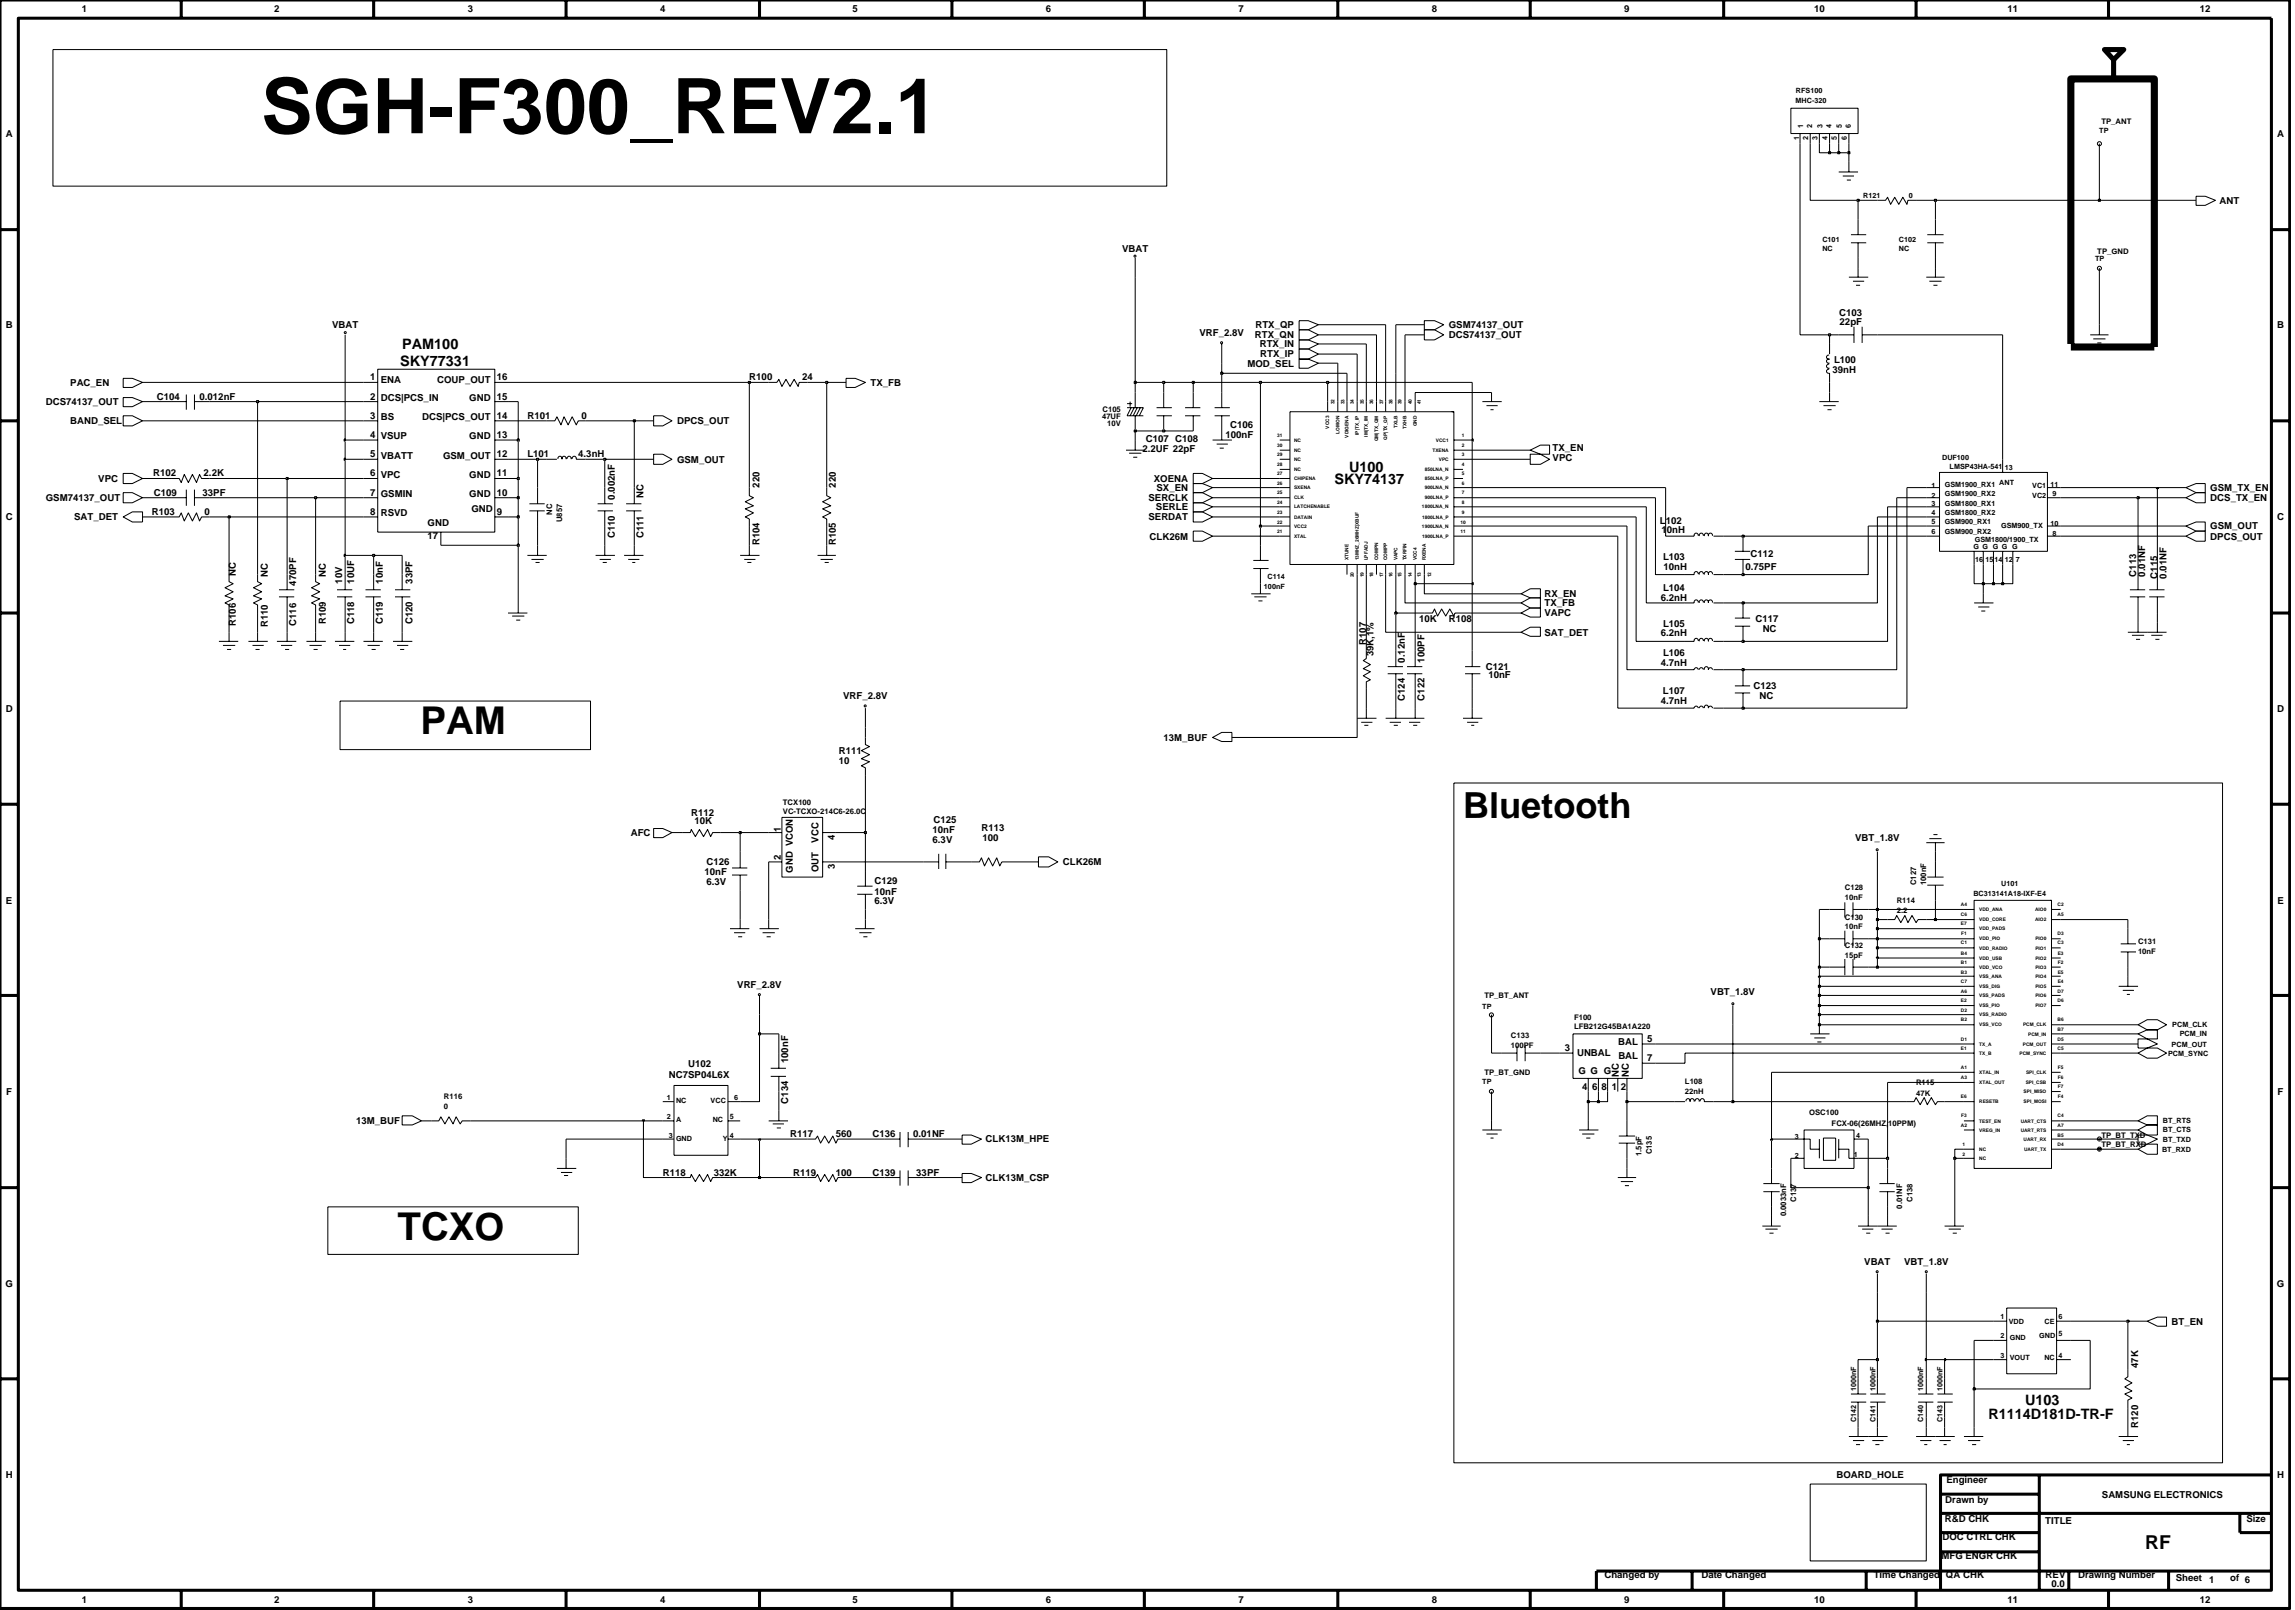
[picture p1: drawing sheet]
<svg xmlns="http://www.w3.org/2000/svg" width="192mm" height="135mm" viewBox="0 0 192 135" stroke-linecap="round" stroke-linejoin="round" font-family="sans-serif">
<defs><g id="words">
<text font-size="6.4" x="21.8" y="11.1">SGH-F300_REV2.1</text>
<g font-size="3.2">
<text x="35.2" y="61.4">PAM</text>
<text x="33.2" y="103.6">TCXO</text>
</g>
<text font-size="3" x="122.3" y="68.4">Bluetooth</text>
<text font-size="1.6" x="179.4" y="129.4">RF</text>
<g font-size="1.2">
<text x="33.6" y="29.2">PAM100</text>
<text x="33.5" y="30.6">SKY77331</text>
<text x="111.6" y="40.4">SKY74137</text>
<text x="112.8" y="39.4">U100</text>
<text x="166.3" y="118.6">R1114D181D-TR-F</text>
<text x="169.3" y="117.4">U103</text>
</g>
<g font-size=".8">
<text x="6.8" y="1">1</text>
<text x="22.9" y="1">2</text>
<text x="39.1" y="1">3</text>
<text x="55.2" y="1">4</text>
<text x="71.3" y="1">5</text>
<text x="87.5" y="1">6</text>
<text x="103.6" y="1">7</text>
<text x="119.7" y="1">8</text>
<text x="135.8" y="1">9</text>
<text x="151.7" y="1">10</text>
<text x="167.9" y="1">11</text>
<text x="184" y="1">12</text>
<text x=".5" y="11.4">A</text>
<text x="190.4" y="11.4">A</text>
<text x="185.6" y="17">ANT</text>
<text x="93.8" y="21.1">VBAT</text>
<text x=".5" y="27.4">B</text>
<text x="27.8" y="27.4">VBAT</text>
<text x="100.3" y="28.1">VRF_2.8V</text>
<text x="104.9" y="28.3">RTX_QN</text>
<text x="105" y="27.4">RTX_QP</text>
<text x="105.3" y="29">RTX_IN</text>
<text x="105.4" y="29.9">RTX_IP</text>
<text x="121.1" y="27.4">GSM74137_OUT</text>
<text x="121.1" y="28.3">DCS74137_OUT</text>
<text x="153.8" y="26.4">C103</text>
<text x="153.8" y="27.1">22pF</text>
<text x="190.4" y="27.4">B</text>
<text x="3.8" y="33.8">DCS74137_OUT</text>
<text x="5.9" y="35.5">BAND_SEL</text>
<text x="5.9" y="32.2">PAC_EN</text>
<text x="13.1" y="33.4">C104</text>
<text x="16.7" y="33.4">0.012nF</text>
<text x="31" y="35">3</text>
<text x="31" y="33.4">2</text>
<text x="31" y="31.8">1</text>
<text x="31.8" y="35.1">BS</text>
<text x="31.8" y="33.5">DCS|PCS_IN</text>
<text x="31.8" y="32">ENA</text>
<text x="35.3" y="35.1">DCS|PCS_OUT</text>
<text x="36.6" y="32">COUP_OUT</text>
<text x="39.2" y="33.5">GND</text>
<text x="41.5" y="31.8">16</text>
<text x="41.5" y="35">14</text>
<text x="41.5" y="33.4">15</text>
<text x="44.1" y="35">R101</text>
<text x="48.6" y="35">0</text>
<text x="56.6" y="35.5">DPCS_OUT</text>
<text x="62.7" y="31.8">R100</text>
<text x="67.1" y="31.8">24</text>
<text x="72.8" y="32.2">TX_FB</text>
<text x="102.9" y="35.8">C106</text>
<text x="104.3" y="30.6">MOD_SEL</text>
<text x="153.2" y="31.2">39nH</text>
<text x="153.4" y="30.4">L100</text>
<text x="3.8" y="41.9">GSM74137_OUT</text>
<text x="8.2" y="40.3">VPC</text>
<text x="12.8" y="39.8">R102</text>
<text x="12.9" y="41.4">C109</text>
<text x="16.9" y="41.4">33PF</text>
<text x="17" y="39.8">2.2K</text>
<text x="31" y="41.4">7</text>
<text x="31" y="38.2">5</text>
<text x="31" y="39.8">6</text>
<text x="31" y="36.6">4</text>
<text x="31.8" y="36.7">VSUP</text>
<text x="31.8" y="41.5">GSMIN</text>
<text x="31.8" y="38.3">VBATT</text>
<text x="31.8" y="39.9">VPC</text>
<text x="37" y="38.3">GSM_OUT</text>
<text x="39.2" y="41.5">GND</text>
<text x="39.2" y="36.7">GND</text>
<text x="39.2" y="39.9">GND</text>
<text x="41.5" y="39.8">11</text>
<text x="41.5" y="41.4">10</text>
<text x="41.5" y="38.2">12</text>
<text x="41.5" y="36.6">13</text>
<text x="44.1" y="38.2">L101</text>
<text x="48.4" y="38.2">4.3nH</text>
<text x="51.4" y="41.8" transform="rotate(-90 51.4 41.8)">0.002nF</text>
<text x="53.8" y="41.6" transform="rotate(-90 53.8 41.6)">NC</text>
<text x="56.6" y="38.7">GSM_OUT</text>
<text x="63.5" y="40.8" transform="rotate(-90 63.5 40.8)">220</text>
<text x="69.9" y="40.8" transform="rotate(-90 69.9 40.8)">220</text>
<text x="95.5" y="37.8">2.2UF 22pF</text>
<text x="95.8" y="36.9">C107 C108</text>
<text x="96" y="41.9">SERCLK</text>
<text x="96.5" y="40.3">XOENA</text>
<text x="96.7" y="41">SX_EN</text>
<text x="102.5" y="36.6">100nF</text>
<text x="129.8" y="37.7">TX_EN</text>
<text x="129.8" y="38.5">VPC</text>
<text x="184.8" y="41">GSM_TX_EN</text>
<text x="184.8" y="41.9">DCS_TX_EN</text>
<text x=".5" y="43.5">C</text>
<text x="6.2" y="43.5">SAT_DET</text>
<text x="12.7" y="43">R103</text>
<text x="17.1" y="43">0</text>
<text x="31" y="43">8</text>
<text x="31.8" y="43.1">RSVD</text>
<text x="35.8" y="44">GND</text>
<text x="35.8" y="45">17</text>
<text x="39.4" y="42.8">GND</text>
<text x="41.5" y="43">9</text>
<text x="51.4" y="45" transform="rotate(-90 51.4 45)">C110</text>
<text x="53.8" y="45" transform="rotate(-90 53.8 45)">C111</text>
<text x="63.5" y="45.6" transform="rotate(-90 63.5 45.6)">R104</text>
<text x="69.9" y="45.6" transform="rotate(-90 69.9 45.6)">R105</text>
<text x="96" y="43.5">SERDAT</text>
<text x="96.1" y="45.1">CLK26M</text>
<text x="96.7" y="42.6">SERLE</text>
<text x="138.8" y="43.8">L102</text>
<text x="138.9" y="44.6">10nH</text>
<text x="139.1" y="46.8">L103</text>
<text x="139.1" y="47.6">10nH</text>
<text x="146" y="47.6">0.75PF</text>
<text x="146.4" y="46.6">C112</text>
<text x="184.8" y="45.1">DPCS_OUT</text>
<text x="184.8" y="44.2">GSM_OUT</text>
<text x="190.4" y="43.5">C</text>
<text x="19.7" y="52.3" transform="rotate(-90 19.7 52.3)">R106</text>
<text x="19.7" y="48.2" transform="rotate(-90 19.7 48.2)">NC</text>
<text x="22.4" y="52.4" transform="rotate(-90 22.4 52.4)">R110</text>
<text x="22.4" y="48.2" transform="rotate(-90 22.4 48.2)">NC</text>
<text x="24.8" y="52.3" transform="rotate(-90 24.8 52.3)">C116</text>
<text x="24.8" y="48.9" transform="rotate(-90 24.8 48.9)">470PF</text>
<text x="27.2" y="52.2" transform="rotate(-90 27.2 52.2)">R109</text>
<text x="27.2" y="48.2" transform="rotate(-90 27.2 48.2)">NC</text>
<text x="28.6" y="48.8" transform="rotate(-90 28.6 48.8)">10V</text>
<text x="29.6" y="52.2" transform="rotate(-90 29.6 52.2)">C118</text>
<text x="29.6" y="48.8" transform="rotate(-90 29.6 48.8)">10UF</text>
<text x="32" y="52.2" transform="rotate(-90 32 52.2)">C119</text>
<text x="32" y="48.8" transform="rotate(-90 32 48.8)">10nF</text>
<text x="34.5" y="52.2" transform="rotate(-90 34.5 52.2)">C120</text>
<text x="34.5" y="48.8" transform="rotate(-90 34.5 48.8)">33PF</text>
<text x="114.3" y="53.9" transform="rotate(-90 114.3 53.9)">R107</text>
<text x="118.7" y="52">10K</text>
<text x="121.1" y="52">R108</text>
<text x="129.2" y="49.9">RX_EN</text>
<text x="129.2" y="50.7">TX_FB</text>
<text x="129.2" y="51.5">VAPC</text>
<text x="129.2" y="53.1">SAT_DET</text>
<text x="138.9" y="50.2">6.2nH</text>
<text x="138.9" y="53.2">6.2nH</text>
<text x="139.1" y="49.4">L104</text>
<text x="139.1" y="52.4">L105</text>
<text x="146.8" y="52">C117</text>
<text x="147.4" y="52.8">NC</text>
<text x="178.6" y="48.2" transform="rotate(-90 178.6 48.2)">C113</text>
<text x="179.4" y="48.2" transform="rotate(-90 179.4 48.2)">0.01NF</text>
<text x="180.4" y="48.4" transform="rotate(-90 180.4 48.4)">C115</text>
<text x="181.2" y="48.4" transform="rotate(-90 181.2 48.4)">0.01NF</text>
<text x=".5" y="59.5">D</text>
<text x="70.5" y="58.5">VRF_2.8V</text>
<text x="114.8" y="54.8" transform="rotate(-90 114.8 54.8)">39K,1%</text>
<text x="117.5" y="55.4" transform="rotate(-90 117.5 55.4)">0.12nF</text>
<text x="117.5" y="58.6" transform="rotate(-90 117.5 58.6)">C124</text>
<text x="119.1" y="58.6" transform="rotate(-90 119.1 58.6)">C122</text>
<text x="119.1" y="55.4" transform="rotate(-90 119.1 55.4)">100PF</text>
<text x="124.2" y="56">C121</text>
<text x="124.5" y="56.6">10nF</text>
<text x="138.9" y="58.8">4.7nH</text>
<text x="138.9" y="55.6">4.7nH</text>
<text x="139.1" y="58">L107</text>
<text x="139.1" y="54.8">L106</text>
<text x="146.6" y="57.6">C123</text>
<text x="147.1" y="58.4">NC</text>
<text x="190.4" y="59.5">D</text>
<text x="70.2" y="63.8">10</text>
<text x="70.2" y="63">R111</text>
<text x="97.3" y="61.9">13M_BUF</text>
<text x="52.7" y="69.9">AFC</text>
<text x="57.8" y="68.2">R112</text>
<text x="58.1" y="68.9">10K</text>
<text x="65.3" y="71.9" transform="rotate(-90 65.3 71.9)">2</text>
<text x="65.3" y="69.5" transform="rotate(-90 65.3 69.5)">1</text>
<text x="68.4" y="70.4" transform="rotate(-90 68.4 70.4)">VCC</text>
<text x="69.8" y="70.2" transform="rotate(-90 69.8 70.2)">4</text>
<text x="78" y="70.4">6.3V</text>
<text x="78" y="69.6">10nF</text>
<text x="78.1" y="68.8">C125</text>
<text x="82.1" y="69.4">R113</text>
<text x="82.2" y="70.3">100</text>
<text x="155.1" y="70.3">VBT_1.8V</text>
<text x=".5" y="75.5">E</text>
<text x="58.9" y="73.1">10nF</text>
<text x="59.1" y="74">6.3V</text>
<text x="59.1" y="72.3">C126</text>
<text x="66.3" y="72.9" transform="rotate(-90 66.3 72.9)">GND VCON</text>
<text x="68.4" y="72.9" transform="rotate(-90 68.4 72.9)">OUT</text>
<text x="69.8" y="72.7" transform="rotate(-90 69.8 72.7)">3</text>
<text x="73.1" y="74.8">10nF</text>
<text x="73.1" y="75.6">6.3V</text>
<text x="73.1" y="73.9">C129</text>
<text x="88.9" y="72.3">CLK26M</text>
<text x="190.4" y="75.5">E</text>
<text x="61.7" y="82.5">VRF_2.8V</text>
<text x="143" y="83.1">VBT_1.8V</text>
<text x="57.6" y="89.2">U102</text>
<text x="65.9" y="88.9" transform="rotate(-90 65.9 88.9)">100nF</text>
<text x="130.9" y="87.8">3</text>
<text x="131.9" y="88.3">UNBAL</text>
<text x="132" y="89.8">G G G</text>
<text x="135.3" y="87.4">BAL</text>
<text x="135.3" y="88.5">BAL</text>
<text x="137.7" y="87.1">5</text>
<text x="137.7" y="88.7">7</text>
<text x=".5" y="91.5">F</text>
<text x="29.8" y="94">13M_BUF</text>
<text x="55.9" y="90.1">NC7SP04L6X</text>
<text x="65.9" y="92.2" transform="rotate(-90 65.9 92.2)">C134</text>
<text x="66.1" y="95">R117</text>
<text x="69.9" y="95">560</text>
<text x="73" y="95">C136</text>
<text x="76.4" y="95">0.01NF</text>
<text x="82.4" y="95.5">CLK13M_HPE</text>
<text x="132.3" y="91.1">4</text>
<text x="133.2" y="91.1">6 8</text>
<text x="134.8" y="91.1">1 2</text>
<text x="135.4" y="90" transform="rotate(-90 135.4 90)">NC</text>
<text x="136.2" y="90" transform="rotate(-90 136.2 90)">NC</text>
<text x="190.5" y="91.5">F</text>
<text x="55.4" y="98.2">R118</text>
<text x="59.7" y="98.2">332K</text>
<text x="66.3" y="98.2">R119</text>
<text x="69.9" y="98.2">100</text>
<text x="73" y="98.2">C139</text>
<text x="76.6" y="98.2">33PF</text>
<text x="82.4" y="98.7">CLK13M_CSP</text>
<text x=".5" y="107.6">G</text>
<text x="155.9" y="105.7">VBAT</text>
<text x="159.2" y="105.7">VBT_1.8V</text>
<text x="190.4" y="107.6">G</text>
<text x="181.6" y="110.7">BT_EN</text>
<text x="178.8" y="119.4" transform="rotate(-90 178.8 119.4)">R120</text>
<text x="178.8" y="114.3" transform="rotate(-90 178.8 114.3)">47K</text>
<text x=".5" y="123.6">H</text>
<text x="153.6" y="123.6">BOARD_HOLE</text>
<text x="162.7" y="125.6">Drawn by</text>
<text x="162.8" y="124">Engineer</text>
<text x="175.8" y="125.2">SAMSUNG ELECTRONICS</text>
<text x="190.4" y="123.6">H</text>
<text x="134.2" y="131.9">Changed by</text>
<text x="142.3" y="131.9">Date Changed</text>
<text x="156.7" y="131.9">Time Changed</text>
<text x="162.3" y="130.3">MFG ENGR CHK</text>
<text x="162.4" y="128.7">DOC CTRL CHK</text>
<text x="162.6" y="127.2">R&amp;D CHK</text>
<text x="162.7" y="131.9">QA CHK</text>
<text x="171" y="127.4">TITLE</text>
<text x="171.1" y="131.9">REV</text>
<text x="173.8" y="131.9">Drawing Number</text>
<text x="187.9" y="127.2">Size</text>
<text x="6.8" y="134">1</text>
<text x="22.9" y="134">2</text>
<text x="39.1" y="134">3</text>
<text x="55.2" y="134">4</text>
<text x="71.3" y="134">5</text>
<text x="87.5" y="134">6</text>
<text x="103.6" y="134">7</text>
<text x="119.7" y="134">8</text>
<text x="135.8" y="134">9</text>
<text x="151.7" y="134">10</text>
<text x="167.9" y="134">11</text>
<text x="171.5" y="132.7">0.0</text>
<text x="181.9" y="132.1">Sheet</text>
<text x="184" y="134">12</text>
<text x="184.7" y="132.3">1</text>
<text x="186.5" y="132.1">of</text>
<text x="187.7" y="132.3">6</text>
</g>
<g font-size=".6">
<text x="150.1" y="8.6">MHC-320</text>
<text x="150.2" y="7.8">RFS100</text>
<text x="150.4" y="11.7" transform="rotate(-90 150.4 11.7)">1</text>
<text x="150.8" y="10.7" transform="rotate(-90 150.8 10.7)">1</text>
<text x="151.2" y="11.7" transform="rotate(-90 151.2 11.7)">2</text>
<text x="151.5" y="10.7" transform="rotate(-90 151.5 10.7)">2</text>
<text x="152" y="11.7" transform="rotate(-90 152 11.7)">3</text>
<text x="152.4" y="10.7" transform="rotate(-90 152.4 10.7)">3</text>
<text x="152.8" y="11.7" transform="rotate(-90 152.8 11.7)">4</text>
<text x="153.2" y="10.7" transform="rotate(-90 153.2 10.7)">4</text>
<text x="153.6" y="11.7" transform="rotate(-90 153.6 11.7)">5</text>
<text x="154" y="10.7" transform="rotate(-90 154 10.7)">5</text>
<text x="154.4" y="11.7" transform="rotate(-90 154.4 11.7)">6</text>
<text x="154.8" y="10.7" transform="rotate(-90 154.8 10.7)">6</text>
<text x="175.5" y="11.2">TP</text>
<text x="175.7" y="10.4">TP_ANT</text>
<text x="155.8" y="16.6">R121</text>
<text x="159.6" y="16.6">0</text>
<text x="152.4" y="21">NC</text>
<text x="152.4" y="20.2">C101</text>
<text x="158.8" y="20.2">C102</text>
<text x="158.8" y="21">NC</text>
<text x="175.2" y="21.8">TP</text>
<text x="175.4" y="21.2">TP_GND</text>
<text x="92.2" y="35">47UF</text>
<text x="92.2" y="34.4">C105</text>
<text x="92.6" y="35.6">10V</text>
<text x="161.5" y="40.8">1</text>
<text x="161.5" y="41.6">2</text>
<text x="162.4" y="38.4">DUF100</text>
<text x="162.6" y="41.4">GSM1900_RX2</text>
<text x="162.6" y="40.7">GSM1900_RX1</text>
<text x="163" y="39.2">LMSP43HA-541</text>
<text x="167.2" y="40.5">ANT</text>
<text x="167.6" y="39.3">13</text>
<text x="169.9" y="40.8">VC1</text>
<text x="169.9" y="41.6">VC2</text>
<text x="171.5" y="40.7">11</text>
<text x="171.6" y="41.4">9</text>
<text x="46.2" y="43" transform="rotate(-90 46.2 43)">NC</text>
<text x="47" y="43.6" transform="rotate(-90 47 43.6)">U857</text>
<text x="161.5" y="43.8">5</text>
<text x="161.5" y="44.6">6</text>
<text x="161.5" y="42.3">3</text>
<text x="161.5" y="43">4</text>
<text x="162.6" y="43.8">GSM900_RX1</text>
<text x="162.6" y="44.6">GSM900_RX2</text>
<text x="162.6" y="42.3">GSM1800_RX1</text>
<text x="162.6" y="43">GSM1800_RX2</text>
<text x="165" y="45.9">G G G G G</text>
<text x="165.1" y="45.3">GSM1800/1900_TX</text>
<text x="165.2" y="47">16</text>
<text x="166" y="47">1514</text>
<text x="167.3" y="44.1">GSM900_TX</text>
<text x="167.6" y="47">12</text>
<text x="168.6" y="47">7</text>
<text x="171.5" y="44">10</text>
<text x="171.6" y="44.8">8</text>
<text x="105.7" y="49.2">100nF</text>
<text x="106" y="48.4">C114</text>
<text x="65.5" y="67.3">TCX100</text>
<text x="65.5" y="68">VC-TCXO-214C6-26.0C</text>
<text x="154.3" y="74.4">C128</text>
<text x="154.3" y="75.2">10nF</text>
<text x="154.3" y="77.6">10nF</text>
<text x="154.3" y="76.9">C130</text>
<text x="158.6" y="76.3">2.2</text>
<text x="158.6" y="75.5">R114</text>
<text x="160.2" y="74" transform="rotate(-90 160.2 74)">C127</text>
<text x="161.1" y="74" transform="rotate(-90 161.1 74)">100nF</text>
<text x="165" y="74.9">BC313141A18-IXF-E4</text>
<text x="167.3" y="74">U101</text>
<text x="124.1" y="83.4">TP_BT_ANT</text>
<text x="154.3" y="79.2">C132</text>
<text x="154.3" y="80.1">15pF</text>
<text x="178.8" y="79.7">10nF</text>
<text x="178.8" y="78.9">C131</text>
<text x="124" y="84.3">TP</text>
<text x="124.1" y="89.8">TP_BT_GND</text>
<text x="126.3" y="87.6">100PF</text>
<text x="126.3" y="86.7">C133</text>
<text x="131.6" y="86">LFB212G45BA1A220</text>
<text x="131.6" y="85.3">F100</text>
<text x="181.3" y="88.2">PCM_SYNC</text>
<text x="181.6" y="87.5">PCM_OUT</text>
<text x="181.7" y="85.9">PCM_CLK</text>
<text x="182.3" y="86.6">PCM_IN</text>
<text x="37.1" y="91.8">R116</text>
<text x="37.1" y="92.7">0</text>
<text x="55.8" y="93.5">2</text>
<text x="55.8" y="91.9">1</text>
<text x="55.9" y="95.1">3</text>
<text x="56.5" y="93.8">A</text>
<text x="56.5" y="95.4">GND</text>
<text x="56.5" y="92.2">NC</text>
<text x="59.4" y="92.2">VCC</text>
<text x="59.6" y="93.8">NC</text>
<text x="60.4" y="95.4">Y</text>
<text x="61" y="93.5">5</text>
<text x="61" y="95.1">4</text>
<text x="61.4" y="91.9">6</text>
<text x="124" y="90.6">TP</text>
<text x="140.9" y="91.4">22nH</text>
<text x="140.9" y="90.6">L108</text>
<text x="150.1" y="95.2">3</text>
<text x="151.3" y="93.2">OSC100</text>
<text x="153.2" y="94.1">FCX-06(26MHZ,10PPM)</text>
<text x="155.2" y="95.1">4</text>
<text x="160.2" y="90.7">R115</text>
<text x="160.2" y="91.6">47K</text>
<text x="175.7" y="95.1">TP_BT_TXD</text>
<text x="175.7" y="95.8">TP_BT_RXD</text>
<text x="180.9" y="93.9">BT_RTS</text>
<text x="180.9" y="94.7">BT_CTS</text>
<text x="180.9" y="95.4">BT_TXD</text>
<text x="137.3" y="96.6" transform="rotate(-90 137.3 96.6)">1.5pF</text>
<text x="138.1" y="96.5" transform="rotate(-90 138.1 96.5)">C135</text>
<text x="149.4" y="101.7" transform="rotate(-90 149.4 101.7)">0.0033nF</text>
<text x="150.1" y="96.8">2</text>
<text x="150.2" y="100.5" transform="rotate(-90 150.2 100.5)">C137</text>
<text x="155" y="96.7">1</text>
<text x="159.1" y="101" transform="rotate(-90 159.1 101)">0.01NF</text>
<text x="159.9" y="100.5" transform="rotate(-90 159.9 100.5)">C138</text>
<text x="180.8" y="96.3">BT_RXD</text>
<text x="167.3" y="113.5">3</text>
<text x="167.3" y="111.9">2</text>
<text x="167.3" y="110.3">1</text>
<text x="168" y="110.6">VDD</text>
<text x="168.1" y="113.6">VOUT</text>
<text x="168.1" y="112">GND</text>
<text x="170.5" y="111.9">GND</text>
<text x="171" y="113.6">NC</text>
<text x="171" y="110.6">CE</text>
<text x="172.1" y="110.3">6</text>
<text x="172.1" y="111.7">5</text>
<text x="172.1" y="113.5">4</text>
<text x="155.2" y="118.9" transform="rotate(-90 155.2 118.9)">C142</text>
<text x="155.2" y="116.3" transform="rotate(-90 155.2 116.3)">1000nF</text>
<text x="156.8" y="118.9" transform="rotate(-90 156.8 118.9)">C141</text>
<text x="156.8" y="116.3" transform="rotate(-90 156.8 116.3)">1000nF</text>
<text x="160.8" y="118.9" transform="rotate(-90 160.8 118.9)">C140</text>
<text x="160.8" y="116.3" transform="rotate(-90 160.8 116.3)">1000nF</text>
<text x="162.4" y="118.9" transform="rotate(-90 162.4 118.9)">C143</text>
<text x="162.4" y="116.3" transform="rotate(-90 162.4 116.3)">1000nF</text>
</g>
<g font-size=".4">
<text x="111.2" y="35.8" transform="rotate(-90 111.2 35.8)">VCC3</text>
<text x="111.6" y="33.8" transform="rotate(-90 111.6 33.8)">32</text>
<text x="112.4" y="33.8" transform="rotate(-90 112.4 33.8)">33</text>
<text x="113.2" y="33.8" transform="rotate(-90 113.2 33.8)">34</text>
<text x="114" y="33.8" transform="rotate(-90 114 33.8)">35</text>
<text x="114.8" y="33.8" transform="rotate(-90 114.8 33.8)">36</text>
<text x="115.7" y="33.8" transform="rotate(-90 115.7 33.8)">37</text>
<text x="116.4" y="33.8" transform="rotate(-90 116.4 33.8)">38</text>
<text x="116.9" y="35.8" transform="rotate(-90 116.9 35.8)">TXLB</text>
<text x="117.2" y="33.8" transform="rotate(-90 117.2 33.8)">39</text>
<text x="117.6" y="35.8" transform="rotate(-90 117.6 35.8)">TXHB</text>
<text x="118.1" y="33.8" transform="rotate(-90 118.1 33.8)">40</text>
<text x="118.5" y="35.6" transform="rotate(-90 118.5 35.6)">GND</text>
<text x="118.8" y="33.8" transform="rotate(-90 118.8 33.8)">41</text>
<text x="106.8" y="41.3">25</text>
<text x="106.8" y="40.6">26</text>
<text x="106.8" y="39.7">27</text>
<text x="106.8" y="38.9">28</text>
<text x="106.8" y="38.1">29</text>
<text x="106.8" y="37.3">30</text>
<text x="106.8" y="36.5">31</text>
<text x="108.2" y="41.7">CLK</text>
<text x="108.2" y="40.9">SXENA</text>
<text x="108.2" y="40.1">CHIPENA</text>
<text x="108.2" y="39.4">NC</text>
<text x="108.2" y="38.5">NC</text>
<text x="108.2" y="37.8">NC</text>
<text x="108.2" y="36.9">NC</text>
<text x="112" y="36.2" transform="rotate(-90 112 36.2)">LOMON</text>
<text x="112.8" y="36.6" transform="rotate(-90 112.8 36.6)">VDIGENA</text>
<text x="113.6" y="36.4" transform="rotate(-90 113.6 36.4)">IP|TX_IP</text>
<text x="114.4" y="36.5" transform="rotate(-90 114.4 36.5)">IM|TX_IM</text>
<text x="115.2" y="36.9" transform="rotate(-90 115.2 36.9)">QM|TX_QM</text>
<text x="116" y="36.8" transform="rotate(-90 116 36.8)">QP|TX_QP</text>
<text x="119.1" y="39.4">850LNA_N</text>
<text x="119.1" y="40.9">900LNA_N</text>
<text x="119.2" y="40.1">850LNA_P</text>
<text x="119.2" y="41.7">900LNA_P</text>
<text x="119.8" y="37.8">TXENA</text>
<text x="120.1" y="36.9">VCC1</text>
<text x="120.3" y="38.5">VPC</text>
<text x="122.2" y="38.9">4</text>
<text x="122.2" y="39.7">5</text>
<text x="122.2" y="40.6">6</text>
<text x="122.2" y="41.3">7</text>
<text x="122.2" y="37.3">2</text>
<text x="122.2" y="36.5">1</text>
<text x="122.2" y="38.1">3</text>
<text x="106.8" y="44.5">21</text>
<text x="106.8" y="43.8">22</text>
<text x="106.8" y="42.9">23</text>
<text x="106.8" y="42.2">24</text>
<text x="108.2" y="44.9">XTAL</text>
<text x="108.2" y="44.1">VCC2</text>
<text x="108.2" y="43.3">DATAIN</text>
<text x="108.2" y="42.5">LATCHENABLE</text>
<text x="112.8" y="46.8" transform="rotate(-90 112.8 46.8)">XTUNE</text>
<text x="113.6" y="46.8" transform="rotate(-90 113.6 46.8)">13MHZ_26MHZ|XBUF</text>
<text x="114.4" y="46.8" transform="rotate(-90 114.4 46.8)">LPFADJ</text>
<text x="115.2" y="46.8" transform="rotate(-90 115.2 46.8)">COMPN</text>
<text x="116" y="46.8" transform="rotate(-90 116 46.8)">COMPP</text>
<text x="116.9" y="46.8" transform="rotate(-90 116.9 46.8)">VAPC</text>
<text x="117.6" y="46.8" transform="rotate(-90 117.6 46.8)">TXRFIN</text>
<text x="118.5" y="46.8" transform="rotate(-90 118.5 46.8)">VCC4</text>
<text x="118.9" y="42.5">1800LNA_N</text>
<text x="118.9" y="44.1">1900LNA_N</text>
<text x="118.9" y="43.3">1800LNA_P</text>
<text x="118.9" y="44.9">1900LNA_P</text>
<text x="119.2" y="46.8" transform="rotate(-90 119.2 46.8)">RXENA</text>
<text x="122.1" y="43.8">10</text>
<text x="122.1" y="44.5">11</text>
<text x="122.2" y="42.2">8</text>
<text x="122.2" y="42.9">9</text>
<text x="113.2" y="48.2" transform="rotate(-90 113.2 48.2)">20</text>
<text x="114" y="48.2" transform="rotate(-90 114 48.2)">19</text>
<text x="114.8" y="48.2" transform="rotate(-90 114.8 48.2)">18</text>
<text x="115.7" y="48.2" transform="rotate(-90 115.7 48.2)">17</text>
<text x="116.4" y="48.2" transform="rotate(-90 116.4 48.2)">16</text>
<text x="117.2" y="48.2" transform="rotate(-90 117.2 48.2)">15</text>
<text x="118.1" y="48.2" transform="rotate(-90 118.1 48.2)">14</text>
<text x="118.8" y="48.2" transform="rotate(-90 118.8 48.2)">13</text>
<text x="119.7" y="48.2" transform="rotate(-90 119.7 48.2)">12</text>
<text x="164" y="75.7">A4</text>
<text x="164" y="76.6">C6</text>
<text x="164" y="77.3">E7</text>
<text x="165.5" y="77.8">VDD_PADS</text>
<text x="165.5" y="76.1">VDD_ANA</text>
<text x="165.5" y="77">VDD_CORE</text>
<text x="170.2" y="77">AIO2</text>
<text x="170.2" y="76.1">AIO0</text>
<text x="172.1" y="76.6">A5</text>
<text x="172.1" y="75.7">C2</text>
<text x="164" y="83">A6</text>
<text x="164" y="78.9">C1</text>
<text x="164" y="82.1">C7</text>
<text x="164" y="80.5">B1</text>
<text x="164" y="81.4">B3</text>
<text x="164" y="79.8">B4</text>
<text x="164" y="83.8">E2</text>
<text x="164" y="78.2">F1</text>
<text x="165.5" y="78.6">VDD_PIO</text>
<text x="165.5" y="83.3">VSS_PADS</text>
<text x="165.5" y="79.4">VDD_RADIO</text>
<text x="165.5" y="82.6">VSS_DIG</text>
<text x="165.5" y="81">VDD_VCO</text>
<text x="165.5" y="81.7">VSS_ANA</text>
<text x="165.5" y="80.2">VDD_USB</text>
<text x="170.2" y="80.2">PIO2</text>
<text x="170.2" y="82.6">PIO5</text>
<text x="170.2" y="81.7">PIO4</text>
<text x="170.2" y="81">PIO3</text>
<text x="170.2" y="78.6">PIO0</text>
<text x="170.2" y="83.3">PIO6</text>
<text x="170.2" y="79.4">PIO1</text>
<text x="172.1" y="78.2">D3</text>
<text x="172.1" y="83.8">D6</text>
<text x="172.1" y="83">D7</text>
<text x="172.1" y="78.9">C3</text>
<text x="172.1" y="79.8">E3</text>
<text x="172.1" y="82.1">E4</text>
<text x="172.1" y="81.4">E5</text>
<text x="172.1" y="80.5">F2</text>
<text x="164" y="89.3">A1</text>
<text x="164" y="84.6">D2</text>
<text x="164" y="87">D1</text>
<text x="164" y="85.4">B2</text>
<text x="164" y="87.7">E1</text>
<text x="165.5" y="89.8">XTAL_IN</text>
<text x="165.5" y="84.9">VSS_RADIO</text>
<text x="165.5" y="88.2">TX_B</text>
<text x="165.5" y="84.2">VSS_PIO</text>
<text x="165.5" y="87.4">TX_A</text>
<text x="165.5" y="85.8">VSS_VCO</text>
<text x="168.9" y="88.2">PCM_SYNC</text>
<text x="169.2" y="87.4">PCM_OUT</text>
<text x="169.2" y="85.8">PCM_CLK</text>
<text x="169.4" y="89.8">SPI_CLK</text>
<text x="169.6" y="86.5">PCM_IN</text>
<text x="170.2" y="84.2">PIO7</text>
<text x="172.1" y="87">D5</text>
<text x="172.1" y="87.7">C5</text>
<text x="172.1" y="85.4">B6</text>
<text x="172.1" y="86.2">B7</text>
<text x="172.1" y="89.3">F5</text>
<text x="164" y="94.2">A2</text>
<text x="164" y="90.2">A3</text>
<text x="164" y="91.8">E6</text>
<text x="164" y="93.4">F3</text>
<text x="164.1" y="95.8">1</text>
<text x="165.5" y="92.2">RESETB</text>
<text x="165.5" y="94.6">VREG_IN</text>
<text x="165.5" y="90.6">XTAL_OUT</text>
<text x="165.5" y="93.8">TEST_EN</text>
<text x="169" y="93.8">UART_CTS</text>
<text x="169" y="94.6">UART_RTS</text>
<text x="169.2" y="92.2">SPI_MOSI</text>
<text x="169.2" y="91.4">SPI_MISO</text>
<text x="169.2" y="95.3">UART_RX</text>
<text x="169.4" y="90.6">SPI_CSB</text>
<text x="172.1" y="95.8">D4</text>
<text x="172.1" y="93.4">C4</text>
<text x="172.1" y="94.2">A7</text>
<text x="172.1" y="95">B5</text>
<text x="172.1" y="91.8">F4</text>
<text x="172.1" y="90.2">F6</text>
<text x="172.1" y="90.9">F7</text>
<text x="164.1" y="96.6">2</text>
<text x="165.5" y="96.2">NC</text>
<text x="165.5" y="96.9">NC</text>
<text x="169.3" y="96.2">UART_TX</text>
</g>
</g></defs>
<g fill="none" stroke="#000" stroke-width=".08">
<path d="M149.8 9h5.6v2.2h-5.6zM150.5 11.2v.8M151.4 11.2v.8M152.1 11.2v.8M153 11.2v.8M153.8 14.4h1.6M153.8 11.2v.8M154.1 14.7h.9M154.4 15h.4M154.6 11.2v.8M154.6 13.5v.9M154.8 19.6h1.3"/>
<path d="M155.4 18.3v1.3M157 16.7h.7l.1-.2 .3 .6 .3-.6 .4 .6 .3-.6 .4 .6v-.4h.7M161.2 19.6h1.3M161.8 18.3v1.3M183.6 16.4h.8l.9 .3-.9 .5h-.8zM10.3 31.6h.8l.8 .4-.8 .4h-.8zM10.3 33.2h.8l.8 .4-.8 .4h-.8zM10.3 34.7h.8l.8 .5-.8 .4h-.8zM10.3 39.6h.8l.8 .4-.8 .4h-.8zM14.3 40h.7l.2 .3 .2-.6 .4 .6 .3-.6 .3 .6 .3-.6 .2 .3h.6M14.3 33.6h1.3M15.6 33v1.2"/>
<path d="M16.3 33.6h1.2M16.3 33v1.2M28.9 28v1.6M30.4 33.6h1.2M30.4 32h1.2M30.4 38.4h1.2M30.4 40h1.2M30.4 36.8h1.2M30.4 35.2h1.2M31.6 30.9h9.8v13.6h-9.8zM41.4 33.6h1.1M41.4 32h1.1"/>
<path d="M41.4 38.4h1.1M41.4 40h1.1M41.4 36.8h1.1M41.4 35.2h1.1M45.7 35.2h.7l.2-.4 .3 .7 .3-.7 .3 .7 .3-.7 .4 .7 .2-.3h.6M45.7 38.4h.9M46.7 38.4v-.2l.1-.1 .1 .1 .1 .2M47 38.4v-.2l.2-.1 .1 .1v.2M47.4 38.4l.1-.2 .1-.1 .1 .1v.2M47.9 38.4v-.2l.1-.1 .1 .1 .1 .2M48.2 38.4h.8M54.7 38h.7l.8 .4-.8 .4h-.7z"/>
<path d="M54.7 34.7h.7l.8 .5-.8 .4h-.7zM64.3 32h.7l.1-.3 .3 .6 .3-.6 .4 .6 .3-.6 .3 .6 .1-.3h.7M70.7 31.6h.8l.9 .4-.9 .4h-.8zM94.2 37.6h1.5M94.2 34.1h1.4l-.3 .6M94.2 33.7h.5M94.4 37.9h1M94.5 33.6v.4M94.6 34.1l-.4 .6h1.4M94.8 38.2h.3M94.8 34.1l-.3 .6M94.9 21.6v1.6"/>
<path d="M94.9 32.8v1.3M94.9 34.7v1.3M94.9 36.8v.8M95.1 34.1l-.3 .6M95.4 34.1l-.4 .6M96.7 34.7h1.3M96.7 34.1h1.3M97.3 32.8v1.3M97.3 34.7v1.3M99.1 34.7h1.3M99.1 34.1h1.3M99.8 39.6h.7l.9 .4-.9 .4h-.7z"/>
<path d="M99.8 32.8v1.3M99.8 34.7v1.3M101.4 36.8h1.6M101.6 34.7h1.2M101.6 34.1h1.2M101.7 37.1h1M102 37.5h.3M102.2 28.7v1.7M102.2 32.8v1.3M102.2 34.7v2.1M107 38.4h.9M107 40h.9"/>
<path d="M107 36.8h.9M107 37.6h.9M107 39.2h.9M107.9 34.4h13.7v12.8h-13.7zM108.6 30h.8l.9 .4-.9 .4h-.8zM108.6 27.6h.8l.9 .4-.9 .4h-.8zM108.6 29.2h.8l.9 .4-.9 .4h-.8zM108.6 26.8h.8l.9 .3-.9 .5h-.8zM108.6 28.4h.8l.9 .3-.9 .5h-.8zM111 33.6v.8M111.9 33.6v.8M112.6 33.6v.8"/>
<path d="M113.5 33.6v.8M114.3 33.6v.8M115.1 33.6v.8M115.9 33.6v.8M116.7 33.6v.8M117.5 33.6v.8M118.3 33.6v.8M119.1 26.8h.9l.7 .3-.7 .5h-.9zM119.1 27.6h.9l.7 .4-.7 .4h-.9zM121.4 34.4h.2M121.6 38.4h.7M121.6 40h.7"/>
<path d="M121.6 36.8h.7M121.6 37.6h.7M121.6 39.2h.7M124 33.6h1.6M124.3 33.9h.9M124.6 34.2h.3M124.7 32.8v.8M128 37.6l.8-.4h.8v.8h-.8zM128 38h.8l.8 .4-.8 .4h-.8zM152.1 33.6h1.7M152.5 33.9h1M152.8 34.2h.4"/>
<path d="M153 29.7h-.2l-.1 .1 .1 .2h.2M153 30.4l-.2 .1-.1 .1 .1 .1 .2 .1M153 30.9h-.2l-.1 .1 .1 .1 .2 .1M153 30l-.2 .1-.1 .1 .1 .1h.2M153 28.7v.9M153 31.2v.8M153 32.8v.8M153.8 28h1.2M154.6 23.2h1.6M154.8 20.3h1.3M154.9 23.5h1M155 27.3v1.4"/>
<path d="M155.2 23.8h.3M155.4 20.3v1.3M155.4 22.4v.8M155.7 28h1.3M155.7 27.3v1.4M161.1 23.2h1.5M161.2 20.3h1.3M161.3 23.5h1.1M161.7 23.8h.3M161.8 20.3v1.3M161.8 22.4v.8M162.2 39.5h9v6.6h-9z"/>
<path d="M167.5 38.4v1.1M174.8 28h1.5M175 28.3h1.1M175.4 28.7h.3M175.6 27.1v.9M10.3 41.2h.8l.8 .4-.8 .4h-.8zM10.3 43.2l.8-.4h.8v.8h-.8zM14.3 43.2h.7l.2-.3 .2 .6 .4-.6 .3 .6 .3-.6 .3 .6 .2-.3h.6M14.3 41.6h1.3M15.6 40.9v1.4M16.3 41.6h1.2M16.3 40.9v1.4"/>
<path d="M18.3 53.6h1.6M18.6 53.9h1.1M19 54.3h.3M19.2 48v.6l.3 .2-.7 .3 .7 .4-.7 .3 .7 .3-.7 .3 .4 .2v.6M19.2 52.8v.8M20.8 53.6h1.6M21.1 53.9h1M21.4 54.3h.3M21.5 48v.6l.4 .2-.7 .3 .7 .4-.7 .3 .7 .3-.7 .3 .3 .2v.6M21.5 52.8v.8M23.2 53.6h1.6M23.3 49.9h1.3"/>
<path d="M23.3 49.3h1.3M23.5 53.9h.9M23.8 54.3h.4M24 48v1.3M24 49.9v1.3M24 52.8v.8M25.6 53.6h1.6M25.9 53.9h1M26.2 54.3h.4M26.4 48v.6l.3 .2-.6 .3 .6 .4-.6 .3 .6 .3-.6 .3 .3 .2v.6M26.4 52.8v.8M28 53.6h1.6"/>
<path d="M28.2 49.9h1.3M28.2 49.3h1.3M28.4 53.9h.9M28.7 54.3h.2M28.9 48v1.3M28.9 49.9v1.3M28.9 52.8v.8M30.4 41.6h1.2M30.4 43.2h1.2M30.4 53.6h1.6M30.6 49.9h1.2M30.6 49.3h1.2"/>
<path d="M30.7 53.9h1.1M31.1 54.3h.3M31.2 48v1.3M31.2 49.9v1.3M31.2 52.8v.8M32.9 53.6h1.6M33 49.9h1.3M33 49.3h1.3M33.2 53.9h.9M33.5 54.3h.3M33.6 48v1.3M33.6 49.9v1.3"/>
<path d="M33.6 52.8v.8M36.9 44.5v1.1M41.4 41.6h1.1M41.4 43.2h1.1M42.5 51.2h1.6M42.8 51.5h1M43.2 51.8h.3M43.3 50.4v.8M44.1 46.4h1.6M44.3 42.1h1.2M44.3 42.7h1.2M44.4 46.8h1.1"/>
<path d="M44.8 47h.3M45 40.8v1.3M45 42.7v1.3M45 45.6v.8M49.8 46.4h1.6M50 42.1h1.3M50 42.7h1.3M50.1 46.8h1M50.4 47h.3M50.6 40.8v1.3M50.6 42.7v1.3M50.6 45.6v.8"/>
<path d="M52.2 46.4h1.6M52.4 42.1h1.2M52.4 42.7h1.2M52.5 46.8h1M52.9 47h.2M53 40.8v1.3M53 42.7v1.3M53 45.6v.8M61.9 46.4h1.6M62.2 46.8h1M62.5 47h.3M62.7 40.8v.6l.3 .2-.7 .3 .7 .4-.7 .2 .7 .4-.7 .3 .4 .2v.6"/>
<path d="M62.7 45.6v.8M68.4 46.4h1.5M68.6 46.8h1M69 47h.3M69.1 40.8v.6l.4 .2-.7 .3 .7 .4-.7 .2 .7 .4-.7 .3 .3 .2v.6M69.1 45.6v.8M72.4 59.2v1.6M99.8 42h.7l.9 .4-.9 .4h-.7zM99.8 40.4h.7l.9 .4-.9 .4h-.7zM99.8 42.8h.7l.9 .4-.9 .4h-.7zM99.8 44.4h.7l.9 .4-.9 .4h-.7zM99.8 41.2h.7l.9 .4-.9 .4h-.7z"/>
<path d="M104.6 49.6h1.6M104.8 46.8h1.3M104.8 47.5h1.3M104.9 49.9h1M105.2 50.2h.4M105.4 45.6v1.2M105.4 47.5v2.1M107 41.6h.9M107 40.8h.9M107 44.8h.9M107 44h.9M107 43.2h.9"/>
<path d="M107 42.4h.9M112.6 47.2v.8M113.5 47.2v.8M114.3 54.4v.6l-.3 .2 .6 .3-.6 .4 .6 .2-.6 .4 .6 .3-.3 .2v.6M114.3 47.2v.8M114.3 59.2v.8M115.1 47.2v.8M115.9 47.2v.8M116 56.3h1.3M116 55.7h1.3M116.7 47.2v.8M116.7 54.4v1.3"/>
<path d="M116.7 56.3v1.3M116.7 59.2v.8M117.5 47.2v.8M117.7 56.3h1.2M117.7 55.7h1.2M118.3 47.2v.8M118.3 54.4v1.3M118.3 56.3v1.3M118.3 59.2v.8M119.1 51.2h.7l.2-.3 .2 .6 .4-.6 .3 .6 .3-.6 .4 .6 .1-.3h.6M119.1 47.2v.8M121.6 41.6h.7"/>
<path d="M121.6 40.8h.7M121.6 44.8h.7M121.6 44h.7M121.6 43.2h.7M121.6 42.4h.7M122.5 56.3h1.3M122.5 55.7h1.3M123.1 54.4v1.3M123.1 56.3v1.3M123.1 59.2v.8M127.2 49.6l.8-.4h.8v.8h-.8zM127.2 52.8l.8-.4h.8v.8h-.8z"/>
<path d="M127.2 50.4l.8-.4h.8v.8h-.8zM127.2 51.2l.8-.4h.8v.8h-.8zM140.9 56h.8l.1-.2 .2 .2M140.9 59.2h.8l.1-.2 .2 .2M140.9 50.4h.8M140.9 44.8h.8M140.9 53.6h.8M140.9 48h.8M142 50.4v-.2l-.2-.1-.1 .1v.2M142 44.8v-.2h-.2h-.1v.2M142 48v-.2h-.2h-.1v.2M142 53.6v-.2h-.2h-.1v.2"/>
<path d="M142.1 56l.2-.2 .1 .2M142.1 59.2l.2-.2 .1 .2M142.4 50.4v-.2l-.1-.1-.2 .1v.2M142.4 44.8v-.2h-.1h-.2v.2M142.4 48v-.2h-.1h-.2v.2M142.4 53.6v-.2h-.1h-.2v.2M142.5 50.4l.1-.2 .1-.1 .1 .1v.2M142.5 44.8l.1-.2h.1h.1v.2M142.5 48l.1-.2h.1h.1v.2M142.5 56l.1-.2 .1-.1 .1 .1v.2M142.5 53.6l.1-.2h.1h.1v.2M142.5 59.2l.1-.2 .1-.1 .1 .1v.2"/>
<path d="M142.9 56l.1-.2 .2 .2M142.9 59.2l.1-.2 .2 .2M143.2 50.4l-.1-.2-.1-.1-.1 .1v.2M143.2 44.8l-.1-.2h-.1h-.1v.2M143.2 48l-.1-.2h-.1h-.1v.2M143.2 53.6l-.1-.2h-.1h-.1v.2M143.3 50.4h.8M143.3 44.8h.8M143.3 53.6h.8M143.3 48h.8M143.3 56h.8M143.3 59.2h.8"/>
<path d="M145.1 46.8h1.2M145.1 46.1h1.2M145.1 57.9h1.2M145.1 57.3h1.2M145.1 52.3h1.2M145.1 51.7h1.2M145.8 44.8v1.3M145.8 46.8v1.2M145.8 50.4v1.3M145.8 52.3v1.3M145.8 56v1.3M145.8 57.9v1.3"/>
<path d="M161.1 41.6h1.1M161.1 40.8h1.1M161.1 44.8h1.1M161.1 44h1.1M161.1 43.2h1.1M161.1 42.4h1.1M165.1 50.4h1.6M165.1 46.1v1.1M165.4 50.7h1M165.7 51.1h.3M165.8 46.1v1.1M165.8 49.6v.8"/>
<path d="M166.7 46.1v1.1M167.5 46.1v1.1M168.3 46.1v1.1M171.2 41.6h1.1M171.2 40.8h1.1M171.2 44.8h1.1M171.2 44h1.1M177.9 52.8h3.3M178.1 49.9h1.3M178.1 49.3h1.3M178.3 53.1h1M178.6 53.4h.4"/>
<path d="M178.8 48v1.3M178.8 49.9v1.3M178.8 52v.8M179.7 49.9h1.3M179.7 49.3h1.3M179.9 53.1h.9M180.2 53.4h.4M180.4 48v1.3M180.4 49.9v1.3M180.4 52v.8M182.8 44.8l.8-.4h.8v.8h-.8zM182.8 44l.8-.4h.8v.8h-.8z"/>
<path d="M182.8 41.6l.8-.4h.8v.8h-.8zM182.8 40.8l.8-.4h.8v.8h-.8zM54.7 69.2h.7l.8 .4-.8 .4h-.7zM57 69.6h.7l.1-.3 .3 .6 .4-.6 .3 .6 .4-.6 .2 .6 .2-.3h.7M61 77.6h1.7M61.2 72.5h1.3M61.2 73.1h1.3M61.4 78h.9M61.7 78.3h.4M61.9 71.2v1.3M61.9 73.1v1.3M61.9 76.9v.7"/>
<path d="M63.5 77.6h1.6M63.8 78h1M64.1 78.3h.3M64.3 72h1.1M64.3 69.6h1.1M64.3 76.9v.7M65.4 68.3h3.4v5h-3.4zM68.8 72h1.1M68.8 69.6h1.1M71.5 77.6h1.6M71.7 74.1h1.3M71.7 74.7h1.3"/>
<path d="M71.9 78h1M72.2 78.3h.3M72.4 61.6v.6l.3 .2-.7 .3 .7 .4-.7 .3 .7 .3-.7 .3 .4 .2v.6M72.4 72.8v1.3M72.4 74.7v1.3M72.4 76.9v.7M77.2 72h1.3M78.5 71.4v1.2M79.1 72h1.4M79.1 71.4v1.2M81.2 72h.7l.2-.3 .2 .7 .4-.7 .3 .7 .3-.7 .3 .7 .2-.4h.7M86.8 71.6h.9l.8 .4-.8 .5h-.9z"/>
<path d="M101.4 61.6l.8-.4h.8v.8h-.8zM113.5 60h1.6M113.8 60.4h1M114.1 60.6h.3M115.9 60h3.2M116.2 60.4h.9M116.6 60.6h.3M117.8 60.4h1M118.2 60.6h.3M122.3 60h1.7M122.7 60.4h.9M123 60.6h.3"/>
<path d="M153 76h1.3M153 78.5h1.3M154.3 75.4v1.3M154.3 77.8v1.3M154.9 76h1.3M154.9 78.5h1.3M154.9 75.4v1.3M154.9 77.8v1.3M157 71.2v1.6M157.8 76.9h.6l.2-.4 .3 .6 .4-.6 .2 .6 .4-.6 .3 .6 .2-.2h.7M161.1 70.4h1.5M161.2 74h1.3"/>
<path d="M161.2 73.3h1.3M161.3 70.1h1.1M161.7 69.8h.3M161.8 70.4v.8M161.8 72v1.3M161.8 74v1.2M164.2 77.6h.9M164.2 76.9h.9M164.2 76h.9M164.2 78.5h.9M164.2 79.2h.9M165.1 75.2h6.4v22.5h-6.4z"/>
<path d="M171.5 75.2h.1M171.5 76.9h.8M171.5 76h.8M171.5 78.5h.8M171.5 79.2h.8M177.3 79.6h1.3M177.3 78.9h1.3M177.9 77.6v1.3M177.9 79.6v1.2M33.6 93.3h.9l.7 .4-.7 .3h-.9zM36.1 93.7h.6l.2-.4 .3 .6 .3-.6 .4 .6 .2-.6 .4 .6 .2-.2h.6M46.6 97.7h1.6"/>
<path d="M46.9 98h.9M47.2 98.2h.3M47.3 96.8v.9M55.4 92.1h1M55.4 93.7h1M55.4 95.2h1M56.4 90.7h4.5v5.9h-4.5zM57 98.4h.7l.1-.2 .3 .6 .4-.6 .3 .6 .4-.6 .2 .6 .2-.4h.7M60.9 92.1h1M60.9 93.7h1M60.9 95.2h1M63.5 83.2v1.6"/>
<path d="M64.3 93.7h1.6M64.4 90h1.3M64.4 89.3h1.3M64.6 93.9h1M65 94.3h.3M65.1 88v1.3M65.1 90v1.2M65.1 92.8v.9M67.5 95.2h.7l.2-.3 .2 .6 .4-.6 .3 .6 .3-.6 .3 .6 .2-.3h.6M67.5 98.4h.7l.2-.2 .2 .6 .4-.6 .3 .6 .3-.6 .3 .6 .2-.4h.6M74 98.4h1.3M74 95.2h1.3"/>
<path d="M75.3 94.6v1.3M75.3 97.8v1.3M75.9 98.4h1.3M75.9 94.6v1.3M75.9 97.8v1.3M75.9 95.2h1.3M80.5 94.9h.7l.9 .3-.9 .4h-.7zM80.5 98.1h.7l.9 .3-.9 .4h-.7zM124 94.4h1.6M124.3 94.8h.9M124.6 95.1h.3M124.7 93.7v.7"/>
<path d="M125.6 88h1.3M126.9 87.4v1.3M127.5 88h1.3M127.5 87.4v1.3M130.4 88h1.1M131.5 86.4h5.8v3.7h-5.8zM132 94.4h1.7M132.3 94.8h1M132.6 95.1h.4M132.8 90.1v1.1M132.8 93.7v.7M133.7 90.1v1.1"/>
<path d="M134.4 90.1v1.1M135.3 98.4h1.5M135.3 90.1v1.1M135.4 94.9h1.3M135.4 95.5h1.3M135.5 98.8h1.1M135.9 99.1h.3M136 90.1v1.1M136 93.7v1.2M136 95.5v1.3M136 97.7v.7M137.3 87.3h1.1"/>
<path d="M137.3 88.9h1.1M140 92.1h.9M141 92v-.1l.2-.1 .1 .1v.2M141.3 92.1l.1-.2 .1-.1 .1 .1v.2M141.8 92v-.1l.1-.1 .1 .1 .1 .2M142.2 92v-.1l.1-.1 .2 .1v.2M142.5 92.1h.8M144.9 84v1.6M147.5 98.9h1.3M147.5 99.6h1.3M148.1 97.7v1.2M148.1 99.6v1.3"/>
<path d="M150.5 95.2h.9v.8h.7M150.5 96.8h.4M150.9 94.4h4.1v3.3h-4.1zM151.4 86.4h1.6M151.7 86.7h.9M152 87.1h.3M152.1 85.6v.8M152.1 95.2v1.6M152.5 95.1h1v1.9h-1zM153 80.8h1.3M153.8 96h.8v.8h.8M153.8 95.2v1.6"/>
<path d="M154.3 80.2v1.3M154.9 80.8h1.3M154.9 80.2v1.3M155 95.2h.4M157.2 98.9h1.2M157.2 99.6h1.2M157.8 97.7v1.2M157.8 99.6v1.3M159.5 92.1h.6l.1-.4 .4 .6 .3-.6 .3 .6 .3-.6 .3 .6 .2-.2h.6M164.2 94.4h.9M164.2 80.1h.9M164.2 80.8h.9"/>
<path d="M164.2 81.6h.9M164.2 82.4h.9M164.2 83.2h.9M164.2 84h.9M164.2 85.6h.9M164.2 87.3h.9M164.2 88h.9M164.2 89.6h.9M164.2 90.5h.9M164.2 92.1h.9M164.2 93.7h.9M164.2 96h.9"/>
<path d="M164.2 84.8h.9M164.2 96.8h.9M171.5 94.4h.8M171.5 86.4h.8M171.5 80.1h.8M171.5 80.8h.8M171.5 81.6h.8M171.5 82.4h.8M171.5 83.2h.8M171.5 84h.8M171.5 85.6h.8M171.5 87.3h.8"/>
<path d="M171.5 88h.8M171.5 89.6h.8M171.5 90.5h.8M171.5 91.2h.8M171.5 92.1h.8M171.5 93.7h.8M171.5 95.2h.8M171.5 96h.8M177.2 82.4h1.6M177.5 82.8h.9M177.8 83.1h.3M177.9 81.6v.8"/>
<path d="M178.8 94.4l.8-.4h.8v.9h-.8zM178.8 93.7l.8-.4h.8v.7h-.8zM178.8 88l.8-.4h.8l.8 .4-.8 .4h-.8zM178.8 85.6l.8-.4h.8l.8 .4-.8 .5h-.8zM178.8 96l.8-.4h.8v.9h-.8zM178.8 86.4l.8-.3h.8v.7h-.8zM178.8 86.8h.8l.8 .5-.8 .3h-.8zM178.8 94.9h.8l.8 .3-.8 .4h-.8zM147.4 102.5h1.5M147.6 102.7h1M148 103.1h.3M148.1 101.6v.9"/>
<path d="M154.8 117.2h1.3M154.8 116.5h1.3M155.4 115.2v1.3M155.4 117.2v2.9M155.4 102.5h3.2M155.7 102.7h1M156.1 103.1h.3M156.2 101.6v.9M156.4 117.2h1.3M156.4 116.5h1.3M157 106.4v1.7M157 115.2v1.3"/>
<path d="M157 117.2v2.9M157.3 102.7h1M157.7 103.1h.3M157.8 101.6v.9M160.4 117.2h1.3M160.4 116.5h1.3M161.1 106.4v1.7M161.1 115.2v1.3M161.1 117.2v2.9M162 117.2h1.3M162 116.5h1.3M162.6 115.2v1.3"/>
<path d="M162.6 117.2v2.9M162.6 102.5h1.6M163 102.7h1M163.3 103.1h.3M163.5 101.6v.9M165.1 116.1v4M166.7 112h1.1M166.7 113.6h1.1M166.7 110.4h1.1M167.8 109.3h4.2v5.5h-4.2zM172 112h1.2M172 113.6h1.2"/>
<path d="M172 110.4h1.2M177.9 114.5v.6l-.2 .1 .6 .4-.6 .3 .6 .4-.6 .2 .6 .3-.4 .2v3.1M179.6 110.4l.8-.3h.8v.7h-.8zM154.6 120.1h3.2M154.9 120.4h1M155.2 120.7h.3M156.6 120.4h.9M156.8 120.7h.4M160.2 120.1h3.3M160.6 120.4h.9M160.9 120.7h.3M162.2 120.4h.9"/>
<path d="M162.5 120.7h.3M164.2 120.1h1.6M164.6 120.4h1M164.9 120.7h.3M177.2 120.1h1.6M177.5 120.4h.9M177.8 120.7h.3"/>
<circle cx="175.6" cy="12" r=".17"/>
<circle cx="28.9" cy="27.8" r=".08"/>
<circle cx="94.9" cy="21.4" r=".08"/>
<circle cx="102.2" cy="28.6" r=".08"/>
<circle cx="175.6" cy="22.4" r=".17"/>
<circle cx="72.3" cy="59" r=".08"/>
<circle cx="157" cy="71" r=".08"/>
<circle cx="63.5" cy="83.1" r=".08"/>
<circle cx="124.7" cy="84.8" r=".17"/>
<circle cx="124.7" cy="91.2" r=".17"/>
<circle cx="144.9" cy="83.9" r=".08"/>
<circle cx="175.6" cy="96" r=".17"/>
<circle cx="175.6" cy="95.2" r=".17"/>
<circle cx="157" cy="106.3" r=".08"/>
<circle cx="161.1" cy="106.3" r=".08"/>
</g>
<path d="M165 116h.2v.2h-.2z" fill="#c2c2c2"/>
<path d="M155.4 115.2v-1.6h1.6v1.6M161.1 113.6v1.6M162.6 113.6v1.6M165 116h.2v.2h-.2zM165.1 112v4.1h9.7v-4.1M177.9 110.4v4.1" fill="none" stroke="#000" stroke-width=".08"/>
<path d="M156.9 113.5h.2v.2h-.2z" fill="#c2c2c2"/>
<path d="M156.9 113.5h.2v.2h-.2zM157 110.4v3.2" fill="none" stroke="#000" stroke-width=".08"/>
<path d="M161 113.5h.1v.2h-.1z" fill="#c2c2c2"/>
<path d="M161 113.5h.1v.2h-.1zM161.1 108.1v5.5h1.5" fill="none" stroke="#000" stroke-width=".08"/>
<path d="M162.6 113.5h.1v.2h-.1z" fill="#c2c2c2"/>
<path d="M162.6 113.5h.1v.2h-.1zM162.6 113.6h4.1M165.1 112h1.6M173.2 112h1.6" fill="none" stroke="#000" stroke-width=".08"/>
<path d="M156.9 110.3h.2v.2h-.2z" fill="#c2c2c2"/>
<path d="M156.9 110.3h.2v.2h-.2zM157 108.1v2.3h9.7M173.2 110.4h4.7" fill="none" stroke="#000" stroke-width=".08"/>
<path d="M177.8 110.3h.2v.2h-.2z" fill="#c2c2c2"/>
<path d="M149.8 96.8v2.5h6.4v2.3M163.5 96.8v4.8M148.1 100.9v.7M157.8 100.9v.7M177.8 110.3h.2v.2h-.2zM177.9 110.4h1.7" fill="none" stroke="#000" stroke-width=".08"/>
<path d="M156.1 99.2h.2v.1h-.2z" fill="#c2c2c2"/>
<path d="M53.8 93.7v4.7h3.2M60.3 98.4h3.2M156.1 99.2h.2v.1h-.2zM156.2 95.2v4.1" fill="none" stroke="#000" stroke-width=".08"/>
<path d="M63.4 98.3h.2v.2h-.2z" fill="#c2c2c2"/>
<path d="M47.3 95.2v1.6M63.4 98.3h.2v.2h-.2zM63.5 95.2v3.2h4M70.7 98.4h3.3M77.2 98.4h3.3M136 96.8v.9M148.1 95.2v2.5M149.8 96.8h.7M155.4 96.8h2.4v.9" fill="none" stroke="#000" stroke-width=".08"/>
<path d="M157.8 96.7h.1v.2h-.1z" fill="#c2c2c2"/>
<path d="M157.8 96.7h.1v.2h-.1zM157.8 90.5v6.3" fill="none" stroke="#000" stroke-width=".08"/>
<path d="M163.4 96.7h.1v.2h-.1z" fill="#c2c2c2"/>
<path d="M163.4 96.7h.1v.2h-.1zM164.2 96h-.7v.8h.7M172.3 96h3.3" fill="none" stroke="#000" stroke-width=".08"/>
<path d="M175.5 96h.1v.1h-.1z" fill="#c2c2c2"/>
<path d="M47.3 95.2h8.1M61.9 95.2h1.6M175.5 96h.1v.1h-.1zM175.6 96h3.2" fill="none" stroke="#000" stroke-width=".08"/>
<path d="M63.4 95.2h.2v.1h-.2z" fill="#c2c2c2"/>
<path d="M63.4 95.2h.2v.1h-.2zM63.5 95.2h4M70.7 95.2h3.3M77.2 95.2h3.3" fill="none" stroke="#000" stroke-width=".08"/>
<path d="M148.1 95.2h.1v.1h-.1z" fill="#c2c2c2"/>
<path d="M148.1 95.2h.1v.1h-.1zM148.1 89.6v5.6h2.4M155.4 95.2h.8M172.3 95.2h3.3" fill="none" stroke="#000" stroke-width=".08"/>
<path d="M175.5 95.2h.1v.1h-.1z" fill="#c2c2c2"/>
<path d="M35.2 93.7h.9M39.3 93.7h14.5M172.3 94.4h6.5M175.5 95.2h.1v.1h-.1zM175.6 95.2h3.2" fill="none" stroke="#000" stroke-width=".08"/>
<path d="M53.7 93.6h.2v.1h-.2z" fill="#c2c2c2"/>
<path d="M53.7 93.6h.2v.1h-.2zM53.8 93.7h1.6M63.5 86.4v5.7h-1.6M65.1 91.2v1.6M124.7 91.2v2.5M132.8 92.1v1.6M136 92.1v1.6M172.3 93.7h6.5" fill="none" stroke="#000" stroke-width=".08"/>
<path d="M132.7 92h.2v.2h-.2z" fill="#c2c2c2"/>
<path d="M132.7 92h.2v.2h-.2zM132.8 91.2v.9h.9" fill="none" stroke="#000" stroke-width=".08"/>
<path d="M133.6 92h.1v.2h-.1z" fill="#c2c2c2"/>
<path d="M133.6 92h.1v.2h-.1zM133.7 91.2v.9h.7v-.9" fill="none" stroke="#000" stroke-width=".08"/>
<path d="M136 92h.1v.2h-.1z" fill="#c2c2c2"/>
<path d="M136 92h.1v.2h-.1zM136 91.2v.9h4M143.3 92.1h1.6" fill="none" stroke="#000" stroke-width=".08"/>
<path d="M144.8 92h.2v.2h-.2z" fill="#c2c2c2"/>
<path d="M65.1 86.4v1.6M124.7 84.8v3.2h.9M128.8 88h1.6M138.4 87.3h25.8M144.8 92h.2v.2h-.2zM144.9 85.6v6.5h14.6M148.1 89.6h16.1M157.8 90.5h6.4M162.6 92.1h1.6M164.2 88h-23.3v.9h-2.5M172.3 88h6.5M172.3 87.3h6.5" fill="none" stroke="#000" stroke-width=".08"/>
<path d="M63.4 86.3h.2v.2h-.2z" fill="#c2c2c2"/>
<path d="M63.4 86.3h.2v.2h-.2zM63.5 84.8v1.6h1.6M172.3 86.4h6.5" fill="none" stroke="#000" stroke-width=".08"/>
<path d="M152.1 85.6h.1v.1h-.1z" fill="#c2c2c2"/>
<path d="M152.1 85.6h.1v.1h-.1zM152.1 84.8v.8h12.1M172.3 85.6h6.5" fill="none" stroke="#000" stroke-width=".08"/>
<path d="M152.1 84.7h.1v.2h-.1z" fill="#c2c2c2"/>
<path d="M152.1 84.7h.1v.2h-.1zM152.1 84v.8h12.1" fill="none" stroke="#000" stroke-width=".08"/>
<path d="M152.1 84h.1v.1h-.1z" fill="#c2c2c2"/>
<path d="M152.1 84h.1v.1h-.1zM152.1 83.2v.8h12.1" fill="none" stroke="#000" stroke-width=".08"/>
<path d="M152.1 83.1h.1v.2h-.1z" fill="#c2c2c2"/>
<path d="M152.1 83.1h.1v.2h-.1zM152.1 82.4v.8h12.1" fill="none" stroke="#000" stroke-width=".08"/>
<path d="M152.1 82.4h.1v.1h-.1z" fill="#c2c2c2"/>
<path d="M152.1 82.4h.1v.1h-.1zM152.1 81.6v.8h12.1" fill="none" stroke="#000" stroke-width=".08"/>
<path d="M152.1 81.6h.1v.1h-.1z" fill="#c2c2c2"/>
<path d="M152.1 81.6h.1v.1h-.1zM152.1 80.8v.8h12.1M177.9 80.8v.8" fill="none" stroke="#000" stroke-width=".08"/>
<path d="M152.1 80.7h.1v.2h-.1z" fill="#c2c2c2"/>
<path d="M152.1 78.5v2.3h.9M152.1 80.7h.1v.2h-.1zM156.2 80.8h.8" fill="none" stroke="#000" stroke-width=".08"/>
<path d="M156.9 80.7h.2v.2h-.2z" fill="#c2c2c2"/>
<path d="M156.9 80.7h.2v.2h-.2zM157 80.1v.7h7.2" fill="none" stroke="#000" stroke-width=".08"/>
<path d="M156.9 80h.2v.1h-.2z" fill="#c2c2c2"/>
<path d="M156.9 80h.2v.1h-.2zM157 79.2v.9h7.2" fill="none" stroke="#000" stroke-width=".08"/>
<path d="M156.9 79.1h.2v.2h-.2z" fill="#c2c2c2"/>
<path d="M156.9 79.1h.2v.2h-.2zM157 78.5v.7h7.2" fill="none" stroke="#000" stroke-width=".08"/>
<path d="M152.1 78.4h.1v.1h-.1z" fill="#c2c2c2"/>
<path d="M152.1 78.4h.1v.1h-.1zM152.1 76v2.5h.9M156.2 78.5h.8" fill="none" stroke="#000" stroke-width=".08"/>
<path d="M156.9 78.4h.2v.1h-.2z" fill="#c2c2c2"/>
<path d="M156.9 78.4h.2v.1h-.2zM157 77.6v.9h7.2" fill="none" stroke="#000" stroke-width=".08"/>
<path d="M156.9 77.5h.2v.2h-.2z" fill="#c2c2c2"/>
<path d="M61.9 74.4v2.5M64.3 72v4.9M72.4 76v.9M156.9 77.5h.2v.2h-.2zM157 76.9v.7h7.2M177.9 76.9v.7" fill="none" stroke="#000" stroke-width=".08"/>
<path d="M156.9 76.8h.2v.1h-.2z" fill="#c2c2c2"/>
<path d="M156.9 76.8h.2v.1h-.2zM157 76v.9h.8M161.1 76.9h.7" fill="none" stroke="#000" stroke-width=".08"/>
<path d="M161.8 76.8h.1v.1h-.1z" fill="#c2c2c2"/>
<path d="M152.1 76h.9M156.2 76h.8M161.8 76.8h.1v.1h-.1zM161.8 75.2v1.7h2.4M172.3 76.9h5.6" fill="none" stroke="#000" stroke-width=".08"/>
<path d="M156.9 75.9h.2v.2h-.2z" fill="#c2c2c2"/>
<path d="M56.2 69.6h.8M60.3 69.6h1.6v1.6M69.9 72h7.3M72.4 69.6v3.2M80.5 72h.7M84.5 72h2.3M156.9 75.9h.2v.2h-.2zM157 72.8v3.2h7.2M161.8 71.2v.8" fill="none" stroke="#000" stroke-width=".08"/>
<path d="M61.8 69.5h.2v.2h-.2z" fill="#c2c2c2"/>
<path d="M61.8 69.5h.2v.2h-.2zM61.9 69.6h2.4M69.9 69.6h2.5" fill="none" stroke="#000" stroke-width=".08"/>
<path d="M72.3 69.5h.2v.2h-.2z" fill="#c2c2c2"/>
<path d="M113.5 48v13.6h-10.5M114.3 57.6v1.6M116.7 57.6v1.6M118.3 57.6v1.6M123.1 57.6v1.6M135.3 44.8v14.4h5.6M144.1 59.2h1.7M72.3 69.5h.2v.2h-.2zM72.4 60.8v.8M72.4 64.8v4.8" fill="none" stroke="#000" stroke-width=".08"/>
<path d="M145.7 59.1h.1v.2h-.1z" fill="#c2c2c2"/>
<path d="M136 44v12h4.9M144.1 56h1.7M145.7 59.1h.1v.2h-.1zM159.5 40.8v18.4h-13.7" fill="none" stroke="#000" stroke-width=".08"/>
<path d="M145.7 55.9h.1v.2h-.1z" fill="#c2c2c2"/>
<path d="M114.3 48v6.4M116.7 51.2v3.2M118.3 48.8v5.6M123.1 48.8v5.6M136.8 43.2v10.4h4.1M144.1 53.6h1.7M145.7 55.9h.1v.2h-.1zM158.6 41.6v14.4h-12.8" fill="none" stroke="#000" stroke-width=".08"/>
<path d="M145.7 53.5h.1v.2h-.1z" fill="#c2c2c2"/>
<path d="M19.2 51.2v1.6M21.5 51.2v1.6M24 51.2v1.6M26.4 51.2v1.6M28.9 51.2v1.6M31.2 51.2v1.6M33.6 51.2v1.6M115.9 48v4.8h11.3M145.7 53.5h.1v.2h-.1zM157.8 42.4v11.2h-12M178.8 51.2v.8M180.4 51.2v.8" fill="none" stroke="#000" stroke-width=".08"/>
<path d="M116.6 51.2h.2v.1h-.2z" fill="#c2c2c2"/>
<path d="M43.3 45.6v4.8M116.6 51.2h.2v.1h-.2zM116.7 48v3.2h2.4M117.5 48v2.4h9.7M122.3 51.2h4.9M137.7 42.4v8h3.2M144.1 50.4h1.7" fill="none" stroke="#000" stroke-width=".08"/>
<path d="M145.7 50.3h.1v.2h-.1z" fill="#c2c2c2"/>
<path d="M119.1 48v1.6h8.1M145.7 50.3h.1v.2h-.1zM157 43.2v7.2h-11.2M165.8 48.8v.8" fill="none" stroke="#000" stroke-width=".08"/>
<path d="M118.3 48.7h.1v.2h-.1z" fill="#c2c2c2"/>
<path d="M118.3 48.7h.1v.2h-.1zM118.3 48v.8h4.8" fill="none" stroke="#000" stroke-width=".08"/>
<path d="M123.1 48.7h.1v.2h-.1z" fill="#c2c2c2"/>
<path d="M123.1 36.8v12M123.1 48.7h.1v.2h-.1zM165.1 47.2v1.6h.7" fill="none" stroke="#000" stroke-width=".08"/>
<path d="M165.8 48.7h.1v.2h-.1z" fill="#c2c2c2"/>
<path d="M165.8 48.7h.1v.2h-.1zM165.8 47.2v1.6h.9" fill="none" stroke="#000" stroke-width=".08"/>
<path d="M166.6 48.7h.2v.2h-.2z" fill="#c2c2c2"/>
<path d="M166.6 48.7h.2v.2h-.2zM166.7 47.2v1.6h.8" fill="none" stroke="#000" stroke-width=".08"/>
<path d="M167.4 48.7h.1v.2h-.1z" fill="#c2c2c2"/>
<path d="M21.5 33.6v14.4M24 40v8M19.2 43.2v4.8M26.4 41.6v6.4M28.9 46.4v1.6M31.2 46.4v1.6M33.6 46.4v1.6M138.4 41.6v6.4h2.5M144.1 48h1.7M167.4 48.7h.1v.2h-.1zM167.5 47.2v1.6h.8v-1.6" fill="none" stroke="#000" stroke-width=".08"/>
<path d="M145.7 47.9h.1v.2h-.1z" fill="#c2c2c2"/>
<path d="M145.7 47.9h.1v.2h-.1zM156.2 44v4h-10.4M178.8 41.6v6.4M180.4 40.8v7.2" fill="none" stroke="#000" stroke-width=".08"/>
<path d="M28.8 46.3h.1v.2h-.1z" fill="#c2c2c2"/>
<path d="M28.9 38.4v8h2.3M28.8 46.3h.1v.2h-.1z" fill="none" stroke="#000" stroke-width=".08"/>
<path d="M31.2 46.3h.1v.2h-.1z" fill="#c2c2c2"/>
<path d="M31.2 46.3h.1v.2h-.1zM31.2 46.4h2.4M36.9 45.6h6.4" fill="none" stroke="#000" stroke-width=".08"/>
<path d="M43.2 45.5h.2v.2h-.2z" fill="#c2c2c2"/>
<path d="M43.2 45.5h.2v.2h-.2zM43.3 43.2v2.4M45 44v1.6M50.6 44v1.6M53 44v1.6M62.7 44v1.6M69.1 44v1.6M101.4 44.8h5.6M105.4 44v1.6M122.3 44.8h13M139.3 40.8v4h1.6M144.1 44.8h1.7" fill="none" stroke="#000" stroke-width=".08"/>
<path d="M145.7 44.7h.1v.2h-.1z" fill="#c2c2c2"/>
<path d="M145.7 44.7h.1v.2h-.1zM145.8 44.8h15.3M172.3 44.8h10.5" fill="none" stroke="#000" stroke-width=".08"/>
<path d="M105.3 43.9h.2v.1h-.2z" fill="#c2c2c2"/>
<path d="M105.4 32v12h1.6M11.9 43.2h2.4M17.5 43.2h1.7M105.3 43.9h.2v.2h-.2zM122.3 44h13.7M156.2 44h4.9M172.3 44h10.5" fill="none" stroke="#000" stroke-width=".08"/>
<path d="M19.1 43.1h.1v.2h-.1z" fill="#c2c2c2"/>
<path d="M19.1 43.1h.1v.2h-.1zM19.2 43.2h11.2M42.5 43.2h.8" fill="none" stroke="#000" stroke-width=".08"/>
<path d="M43.2 43.1h.2v.2h-.2z" fill="#c2c2c2"/>
<path d="M11.9 41.6h2.4M17.5 41.6h8.9M43.2 43.1h.2v.2h-.2zM43.3 41.6v1.6M101.4 43.2h5.6M101.4 42.4h5.6M122.3 43.2h14.5M122.3 42.4h15.4M157 43.2h4.1M157.8 42.4h3.3" fill="none" stroke="#000" stroke-width=".08"/>
<path d="M26.3 41.5h.2v.2h-.2z" fill="#c2c2c2"/>
<path d="M26.3 41.5h.2v.2h-.2zM26.4 41.6h4M42.5 41.6h.8" fill="none" stroke="#000" stroke-width=".08"/>
<path d="M43.2 41.5h.2v.2h-.2z" fill="#c2c2c2"/>
<path d="M43.3 40v1.6M43.2 41.5h.2v.2h-.2zM101.4 41.6h5.6M122.3 41.6h16.1M158.6 41.6h2.5M172.3 41.6h6.5" fill="none" stroke="#000" stroke-width=".08"/>
<path d="M178.7 41.5h.2v.2h-.2z" fill="#c2c2c2"/>
<path d="M45 38.4v2.4M50.6 38.4v2.4M53 35.2v5.6M62.7 32v8.8M69.1 32v8.8M101.4 40.8h5.6M122.3 40.8h17M159.5 40.8h1.6M172.3 40.8h8.1M178.7 41.5h.2v.2h-.2zM178.8 41.6h4" fill="none" stroke="#000" stroke-width=".08"/>
<path d="M180.3 40.8h.2h-.2z" fill="#c2c2c2"/>
<path d="M11.9 40h2.4M17.5 40h6.5M180.3 40.8h.2h-.2zM180.4 40.8h2.4" fill="none" stroke="#000" stroke-width=".08"/>
<path d="M23.9 39.9h.2v.2h-.2z" fill="#c2c2c2"/>
<path d="M23.9 39.9h.2v.2h-.2zM24 40h6.4M42.5 40h.8" fill="none" stroke="#000" stroke-width=".08"/>
<path d="M43.2 39.9h.2v.2h-.2z" fill="#c2c2c2"/>
<path d="M43.2 39.9h.2v.2h-.2zM43.3 36.8v3.2M101.4 40h5.6" fill="none" stroke="#000" stroke-width=".08"/>
<path d="M28.8 38.3h.1v.2h-.1z" fill="#c2c2c2"/>
<path d="M28.8 38.3h.1v.2h-.1zM28.9 36.8v1.6h1.5M42.5 38.4h2.5" fill="none" stroke="#000" stroke-width=".08"/>
<path d="M44.9 38.3h.1v.2h-.1z" fill="#c2c2c2"/>
<path d="M44.9 38.3h.1v.2h-.1zM45 38.4h.7M49 38.4h1.6" fill="none" stroke="#000" stroke-width=".08"/>
<path d="M50.5 38.3h.2v.2h-.2z" fill="#c2c2c2"/>
<path d="M50.5 38.3h.2v.2h-.2zM50.6 38.4h4.1M122.3 38.4h5.7M122.3 37.6h5.7M167.5 28v10.4" fill="none" stroke="#000" stroke-width=".08"/>
<path d="M28.8 36.7h.1v.2h-.1z" fill="#c2c2c2"/>
<path d="M28.8 36.7h.1v.2h-.1zM28.9 29.6v7.2h1.5M42.5 36.8h.8" fill="none" stroke="#000" stroke-width=".08"/>
<path d="M43.2 36.7h.2v.2h-.2z" fill="#c2c2c2"/>
<path d="M43.2 36.7h.2v.2h-.2zM43.3 33.6v3.2M94.9 36v.8M122.3 36.8h.8" fill="none" stroke="#000" stroke-width=".08"/>
<path d="M123.1 36.7h.1v.2h-.1z" fill="#c2c2c2"/>
<path d="M123.1 36.7h.1v.2h-.1zM123.1 32v4.8" fill="none" stroke="#000" stroke-width=".08"/>
<path d="M94.8 35.9h.2v.2h-.2z" fill="#c2c2c2"/>
<path d="M94.8 35.9h.2v.2h-.2zM94.9 36h2.4" fill="none" stroke="#000" stroke-width=".08"/>
<path d="M97.2 35.9h.2v.2h-.2z" fill="#c2c2c2"/>
<path d="M11.9 35.2h18.5M42.5 35.2h3.2M49 35.2h4M97.2 35.9h.2v.2h-.2zM97.3 36h2.5" fill="none" stroke="#000" stroke-width=".08"/>
<path d="M53 35.1h.1v.2h-.1z" fill="#c2c2c2"/>
<path d="M11.9 33.6h2.4M17.5 33.6h4M53 35.1h.1v.2h-.1zM53 35.2h1.7" fill="none" stroke="#000" stroke-width=".08"/>
<path d="M21.5 33.5h.1v.2h-.1z" fill="#c2c2c2"/>
<g fill="none" stroke="#000" stroke-width=".08">
<path d="M11.9 32h18.5M21.5 33.5h.1v.2h-.1zM21.5 33.6h8.9M42.5 33.6h.8M42.5 32h20.2M94.9 32v.8M97.3 32v.8M99.8 32v.8M102.2 31.2v1.6M111 32v1.6M111.9 30.4v3.2M112.6 31.2v2.4"/>
<path d="M113.5 29.6v4M114.3 28.7v4.9M115.1 28v5.6M115.9 27.1v6.5M116.7 31.2v2.4M117.5 28v5.6M124.7 32.8h-6.4v.8M153 32v.8"/>
</g>
<path d="M62.6 31.9h.1v.1h-.1z" fill="#c2c2c2"/>
<path d="M62.6 31.9h.1v.1h-.1zM62.7 32h1.6M67.5 32h1.6" fill="none" stroke="#000" stroke-width=".08"/>
<path d="M69 31.9h.2v.1h-.2z" fill="#c2c2c2"/>
<path d="M69 31.9h.2v.1h-.2zM69.1 32h1.6" fill="none" stroke="#000" stroke-width=".08"/>
<path d="M94.8 31.9h.2v.1h-.2z" fill="#c2c2c2"/>
<path d="M94.8 31.9h.2v.1h-.2zM94.9 23.2v8.8h2.4" fill="none" stroke="#000" stroke-width=".08"/>
<path d="M97.2 31.9h.2v.1h-.2z" fill="#c2c2c2"/>
<path d="M97.2 31.9h.2v.1h-.2zM97.3 32h2.5" fill="none" stroke="#000" stroke-width=".08"/>
<path d="M99.7 31.9h.2v.1h-.2z" fill="#c2c2c2"/>
<path d="M99.7 31.9h.2v.1h-.2zM99.8 32h5.6" fill="none" stroke="#000" stroke-width=".08"/>
<path d="M105.3 31.9h.2v.1h-.2z" fill="#c2c2c2"/>
<path d="M105.3 31.9h.2v.1h-.2zM105.4 32h5.6" fill="none" stroke="#000" stroke-width=".08"/>
<path d="M110.9 31.9h.2v.1h-.2z" fill="#c2c2c2"/>
<path d="M110.9 31.9h.2v.1h-.2zM111 32h12.1" fill="none" stroke="#000" stroke-width=".08"/>
<path d="M102.1 31.1h.1v.2h-.1z" fill="#c2c2c2"/>
<path d="M150.5 12v16h2.5v.7M102.1 31.1h.1v.2h-.1zM102.2 30.4v.8h10.4M110.3 30.4h1.6M110.3 29.6h3.2M110.3 28.7h4M110.3 28h4.8M116.7 27.1v4.1M117.5 28h1.6" fill="none" stroke="#000" stroke-width=".08"/>
<path d="M152.9 27.9h.2v.2h-.2z" fill="#c2c2c2"/>
<path d="M151.4 12v4.7h4v1.6M161.8 16.7v1.6M110.3 27.1h5.6M116.7 27.1h2.4M152.9 27.9h.2v.2h-.2zM153 28h.8M155.4 21.6v.8M157 28h10.5M161.8 21.6v.8M175.6 22.4v4.7" fill="none" stroke="#000" stroke-width=".08"/>
<path d="M155.3 16.7h.2v.1h-.2z" fill="#c2c2c2"/>
<path d="M155.3 16.7h.2v.1h-.2zM155.4 16.7h1.6M160.2 16.7h1.6" fill="none" stroke="#000" stroke-width=".08"/>
<path d="M161.8 16.7h.1v.1h-.1z" fill="#c2c2c2"/>
<path d="M161.8 16.7h.1v.1h-.1zM161.8 16.7h13.8" fill="none" stroke="#000" stroke-width=".08"/>
<path d="M175.5 16.7h.1v.1h-.1z" fill="#c2c2c2"/>
<path d="M152.1 12v.8h.9M154.6 12.8v.7M175.5 16.7h.1v.1h-.1zM175.6 12v4.7h8" fill="none" stroke="#000" stroke-width=".08"/>
<path d="M152.9 12.7h.2v.2h-.2z" fill="#c2c2c2"/>
<path d="M152.9 12.7h.2v.2h-.2zM153 12v.8h.8" fill="none" stroke="#000" stroke-width=".08"/>
<path d="M153.7 12.7h.1v.2h-.1z" fill="#c2c2c2"/>
<path d="M153.7 12.7h.1v.2h-.1zM153.8 12v.8h.8" fill="none" stroke="#000" stroke-width=".08"/>
<path d="M154.5 12.7h.2v.2h-.2z" fill="#c2c2c2"/>
<path d="M4.4 4.1h93.2v11.5h-93.2zM154.5 12.7h.2v.2h-.2zM154.6 12v.8M28.4 58.6h21v4.1h-21zM121.6 65.4h64.3v56.9h-64.3zM27.4 100.9h21v3.9h-21zM151.4 124h9.7v6.5h-9.7z" fill="none" stroke="#000" stroke-width=".08"/>
<g fill="none" stroke="#000" stroke-width=".25">
<path d="M0 0h191.5v134.4h-191.5zM15.2 0v1.5M31.2 0v1.5M47.3 0v1.5M63.5 0v1.5M79.6 0v1.5M95.7 0v1.5M111.9 0v1.5M128 0v1.5M144.1 0v1.5M160.2 0v1.5M176.3 0v1.5"/>
<path d="M0 19.2h1.5M1.5 1.5h188.4v131.4h-188.4zM189.9 19.2h1.6M0 35.2h1.5M189.9 35.2h1.6M0 51.2h1.5M189.9 51.2h1.6M0 67.2h1.5M189.9 67.2h1.6M0 83.2h1.5M0 99.3h1.5M189.9 83.2h1.6"/>
<path d="M189.9 99.3h1.6M0 115.2h1.5M189.9 115.2h1.6M15.2 132.9v1.5M31.2 132.9v1.5M47.3 132.9v1.5M63.5 132.9v1.5M79.6 132.9v1.5M95.7 132.9v1.5M111.9 132.9v1.5M128 132.9v1.5M141.5 131.3v1.6"/>
<path d="M144.1 132.9v1.5M156.1 131.3v1.6M160.2 132.9v1.5M162.3 124.9h8.2M162.3 126.5h27.6M162.3 128.1h8.2M162.3 129.7h8.2M170.5 123.3v9.6M173 131.3v1.6M176.3 132.9v1.5M181.3 131.3v1.6M187.3 126.5v1.6h2.6"/>
<path d="M189.9 123.3h-27.6v9.6M189.9 131.3h-56.4v1.6"/>
</g>
<path d="M176.7 5l.9-.9h-1.6l.7 .9v1.6" fill="none" stroke="#000" stroke-width=".42"/>
<path d="M173.2 28.7v-22.1h6.9v22.4h-6.9" fill="none" stroke="#000" stroke-width=".59"/>
<use href="#words"/>
</svg>
